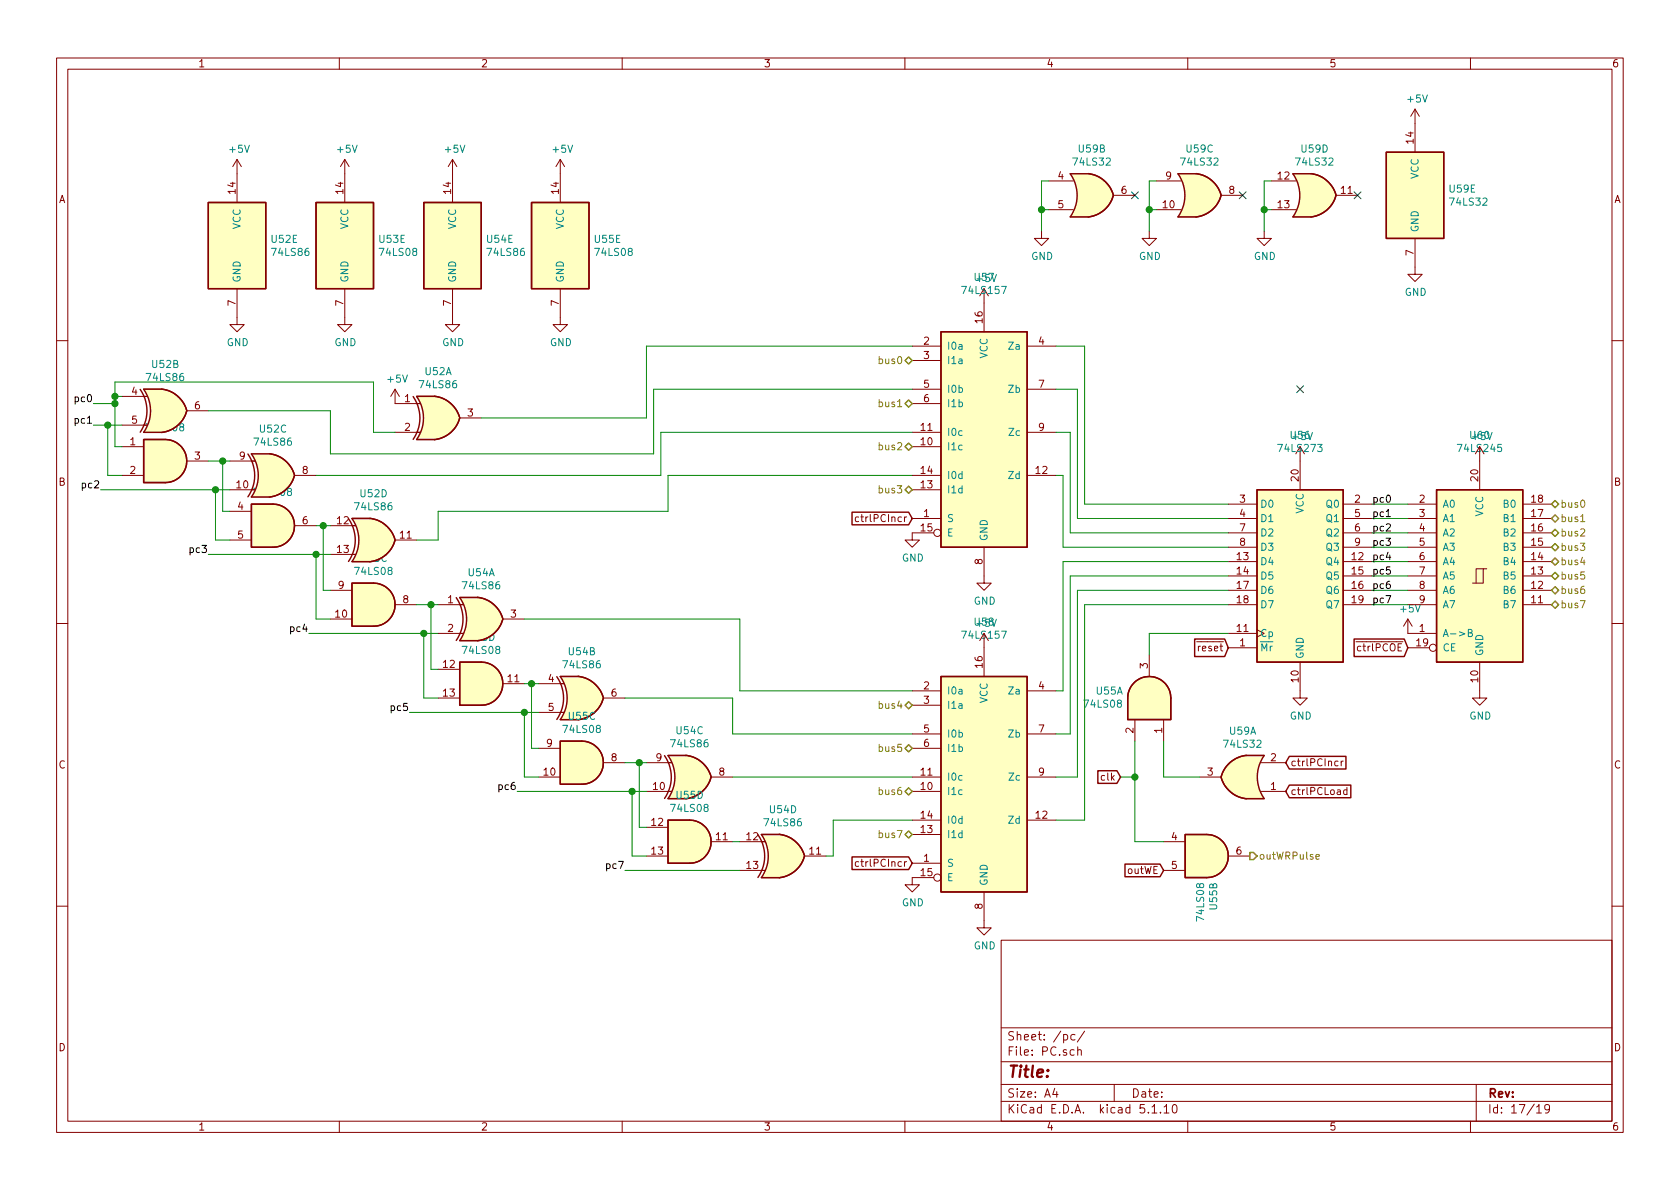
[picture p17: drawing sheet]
<svg xmlns="http://www.w3.org/2000/svg" width="297mm" height="210mm" viewBox="0 0 297 210" stroke-linecap="round" stroke-linejoin="round" font-family="sans-serif">
<defs><g id="words">
<text font-size="2.8" fill="#840000" x="178" y="190.5">Title:</text>
<g font-size="2.1" fill="#840000">
<text x="178" y="184">Sheet: /pc/</text>
<text x="178" y="186.7">File: PC.sch</text>
<text x="178" y="196.9">KiCad E.D.A. kicad 5.1.10</text>
<text x="178" y="194.1">Size: A4</text>
<text x="200" y="194.1">Date:</text>
<text x="263" y="194.1">Rev:</text>
<text x="263" y="196.9">Id: 17/19</text>
</g>
<g font-size="1.8" fill="#840000">
<text x="35" y="11.9">1</text>
<text x="85" y="11.9">2</text>
<text x="135" y="11.9">3</text>
<text x="185" y="11.9">4</text>
<text x="235" y="11.9">5</text>
<text x="285" y="11.9">6</text>
<text x="249.9" y="25.3" transform="rotate(-90 249.9 25.3)">14</text>
<text x="10.4" y="35.9">A</text>
<text x="41.7" y="34.2" transform="rotate(-90 41.7 34.2)">14</text>
<text x="60.7" y="34.2" transform="rotate(-90 60.7 34.2)">14</text>
<text x="79.8" y="34.2" transform="rotate(-90 79.8 34.2)">14</text>
<text x="98.8" y="34.2" transform="rotate(-90 98.8 34.2)">14</text>
<text x="187.1" y="31.7">4</text>
<text x="198.3" y="34.3">6</text>
<text x="206.1" y="31.7">9</text>
<text x="217.3" y="34.3">8</text>
<text x="226" y="31.7">12</text>
<text x="237.2" y="34.3">11</text>
<text x="285.4" y="35.9">A</text>
<text x="187.1" y="36.8">5</text>
<text x="205.7" y="36.8">10</text>
<text x="226" y="36.8">13</text>
<text x="249.9" y="45.2" transform="rotate(-90 249.9 45.2)">7</text>
<text x="41.7" y="54.1" transform="rotate(-90 41.7 54.1)">7</text>
<text x="60.7" y="54.1" transform="rotate(-90 60.7 54.1)">7</text>
<text x="79.8" y="54.1" transform="rotate(-90 79.8 54.1)">7</text>
<text x="98.8" y="54.1" transform="rotate(-90 98.8 54.1)">7</text>
<text x="173.7" y="57.1" transform="rotate(-90 173.7 57.1)">16</text>
<text x="163.3" y="61">2</text>
<text x="163.3" y="63.5">3</text>
<text x="183.7" y="61">4</text>
<text x="23.3" y="69.8">4</text>
<text x="71.6" y="71.1">1</text>
<text x="163.3" y="68.6">5</text>
<text x="163.3" y="71.1">6</text>
<text x="183.7" y="68.6">7</text>
<text x="23.3" y="74.9">5</text>
<text x="34.4" y="72.4">6</text>
<text x="71.6" y="76.2">2</text>
<text x="82.7" y="73.7">3</text>
<text x="162.9" y="76.2">11</text>
<text x="183.7" y="76.2">9</text>
<text x="23" y="78.7">1</text>
<text x="23" y="83.8">2</text>
<text x="34.4" y="81.3">3</text>
<text x="42.4" y="81.3">9</text>
<text x="53.5" y="83.8">8</text>
<text x="162.9" y="78.7">10</text>
<text x="162.9" y="83.8">14</text>
<text x="183.2" y="83.8">12</text>
<text x="258" y="79.9">74LS245</text>
<text x="10.4" y="85.9">B</text>
<text x="41.9" y="86.4">10</text>
<text x="162.9" y="86.4">13</text>
<text x="219.2" y="88.9">3</text>
<text x="229.6" y="85" transform="rotate(-90 229.6 85)">20</text>
<text x="239.5" y="88.9">2</text>
<text x="251" y="88.9">2</text>
<text x="261.4" y="85" transform="rotate(-90 261.4 85)">20</text>
<text x="270.8" y="88.9">18</text>
<text x="285.4" y="85.9">B</text>
<text x="42.1" y="90.2">4</text>
<text x="42.1" y="95.2">5</text>
<text x="53.5" y="92.7">6</text>
<text x="59.7" y="92.7">12</text>
<text x="70.8" y="95.2">11</text>
<text x="152" y="92.3">ctrlPCIncr</text>
<text x="162.9" y="94">15</text>
<text x="163.3" y="91.4">1</text>
<text x="219.2" y="91.4">4</text>
<text x="219.2" y="94">7</text>
<text x="239.5" y="91.4">5</text>
<text x="239.5" y="94">6</text>
<text x="251" y="91.4">3</text>
<text x="251" y="94">4</text>
<text x="270.8" y="94">16</text>
<text x="270.8" y="91.4">17</text>
<text x="59.7" y="97.8">13</text>
<text x="173.7" y="99.8" transform="rotate(-90 173.7 99.8)">8</text>
<text x="218.7" y="99.1">13</text>
<text x="218.7" y="101.6">14</text>
<text x="219.2" y="96.5">8</text>
<text x="239.1" y="99.1">12</text>
<text x="239.1" y="101.6">15</text>
<text x="239.5" y="96.5">9</text>
<text x="251" y="96.5">5</text>
<text x="251" y="99.1">6</text>
<text x="251" y="101.6">7</text>
<text x="270.8" y="101.6">13</text>
<text x="270.8" y="99.1">14</text>
<text x="270.8" y="96.5">15</text>
<text x="59.8" y="104.1">9</text>
<text x="71.3" y="106.7">8</text>
<text x="79.2" y="106.7">1</text>
<text x="218.7" y="104.1">17</text>
<text x="218.7" y="106.7">18</text>
<text x="239.1" y="104.1">16</text>
<text x="239.1" y="106.7">19</text>
<text x="251" y="104.1">8</text>
<text x="251" y="106.7">9</text>
<text x="270.8" y="106.7">11</text>
<text x="270.8" y="104.1">12</text>
<text x="59.4" y="109.2">10</text>
<text x="79.2" y="111.8">2</text>
<text x="90.3" y="109.2">3</text>
<text x="170.4" y="112.9">74LS157</text>
<text x="218.7" y="111.8">11</text>
<text x="251" y="111.8">1</text>
<text x="78.4" y="118.1">12</text>
<text x="173.7" y="118.1" transform="rotate(-90 173.7 118.1)">16</text>
<text x="202.9" y="118.2" transform="rotate(-90 202.9 118.2)">3</text>
<text x="212.2" y="115.2">reset</text>
<text x="219.2" y="114.3">1</text>
<text x="240.4" y="115.2">ctrlPCOE</text>
<text x="250.5" y="114.3">19</text>
<text x="78.4" y="123.2">13</text>
<text x="89.8" y="120.6">11</text>
<text x="97" y="120.6">4</text>
<text x="97" y="125.7">5</text>
<text x="108.1" y="123.2">6</text>
<text x="163.3" y="121.9">2</text>
<text x="163.3" y="124.5">3</text>
<text x="183.7" y="121.9">4</text>
<text x="229.6" y="120.6" transform="rotate(-90 229.6 120.6)">10</text>
<text x="261.4" y="120.6" transform="rotate(-90 261.4 120.6)">10</text>
<text x="163.3" y="129.5">5</text>
<text x="183.7" y="129.5">7</text>
<text x="200.4" y="129.6" transform="rotate(-90 200.4 129.6)">2</text>
<text x="205.5" y="129.6" transform="rotate(-90 205.5 129.6)">1</text>
<text x="10.4" y="135.9">C</text>
<text x="96.2" y="137.2">10</text>
<text x="96.7" y="132.1">9</text>
<text x="108.1" y="134.6">8</text>
<text x="116" y="134.6">9</text>
<text x="127.2" y="137.2">8</text>
<text x="162.9" y="137.2">11</text>
<text x="163.3" y="132.1">6</text>
<text x="183.7" y="137.2">9</text>
<text x="213.5" y="137.2">3</text>
<text x="224.7" y="134.6">2</text>
<text x="228.1" y="135.5">ctrlPCIncr</text>
<text x="285.4" y="135.9">C</text>
<text x="115.5" y="139.7">10</text>
<text x="162.9" y="139.7">10</text>
<text x="194.9" y="138">clk</text>
<text x="224.7" y="139.7">1</text>
<text x="228.1" y="140.6">ctrlPCLoad</text>
<text x="115.2" y="146">12</text>
<text x="126.7" y="148.6">11</text>
<text x="132.1" y="148.6">12</text>
<text x="162.9" y="147.3">13</text>
<text x="162.9" y="144.8">14</text>
<text x="183.2" y="144.8">12</text>
<text x="207.2" y="148.6">4</text>
<text x="115.2" y="151.1">13</text>
<text x="132.1" y="153.7">13</text>
<text x="143.2" y="151.1">11</text>
<text x="152" y="153.3">ctrlPCIncr</text>
<text x="162.9" y="154.9">15</text>
<text x="163.3" y="152.4">1</text>
<text x="199.4" y="154.6">outWE</text>
<text x="207.2" y="153.7">5</text>
<text x="218.6" y="151.1">6</text>
<text x="173.7" y="160.8" transform="rotate(-90 173.7 160.8)">8</text>
<text x="10.4" y="185.9">D</text>
<text x="285.4" y="185.9">D</text>
<text x="35" y="199.9">1</text>
<text x="85" y="199.9">2</text>
<text x="135" y="199.9">3</text>
<text x="185" y="199.9">4</text>
<text x="235" y="199.9">5</text>
<text x="285" y="199.9">6</text>
</g>
<g font-size="1.8" fill="#008484">
<text x="249" y="18.1">+5V</text>
<text x="40.7" y="27">+5V</text>
<text x="59.7" y="27">+5V</text>
<text x="78.8" y="27">+5V</text>
<text x="97.8" y="27">+5V</text>
<text x="189.9" y="29.3">74LS32</text>
<text x="190.8" y="27">U59B</text>
<text x="209" y="29.3">74LS32</text>
<text x="209.8" y="27">U59C</text>
<text x="229.3" y="29.3">74LS32</text>
<text x="230.1" y="27">U59D</text>
<text x="250.8" y="31.7" transform="rotate(-90 250.8 31.7)">VCC</text>
<text x="256.3" y="34.1">U59E</text>
<text x="42.5" y="40.6" transform="rotate(-90 42.5 40.6)">VCC</text>
<text x="61.6" y="40.6" transform="rotate(-90 61.6 40.6)">VCC</text>
<text x="80.6" y="40.6" transform="rotate(-90 80.6 40.6)">VCC</text>
<text x="99.7" y="40.6" transform="rotate(-90 99.7 40.6)">VCC</text>
<text x="250.8" y="41.1" transform="rotate(-90 250.8 41.1)">GND</text>
<text x="256.5" y="36.4">74LS32</text>
<text x="48.1" y="42.9">U52E</text>
<text x="48.3" y="45.3">74LS86</text>
<text x="67.1" y="42.9">U53E</text>
<text x="67.3" y="45.3">74LS08</text>
<text x="86.2" y="42.9">U54E</text>
<text x="86.4" y="45.3">74LS86</text>
<text x="105.2" y="42.9">U55E</text>
<text x="105.4" y="45.3">74LS08</text>
<text x="182.3" y="46">GND</text>
<text x="201.4" y="46">GND</text>
<text x="221.7" y="46">GND</text>
<text x="42.5" y="50" transform="rotate(-90 42.5 50)">GND</text>
<text x="61.6" y="50" transform="rotate(-90 61.6 50)">GND</text>
<text x="80.6" y="50" transform="rotate(-90 80.6 50)">GND</text>
<text x="99.7" y="50" transform="rotate(-90 99.7 50)">GND</text>
<text x="170.4" y="52">74LS157</text>
<text x="172.4" y="49.7">U57</text>
<text x="248.4" y="52.3">GND</text>
<text x="26.9" y="65.1">U52B</text>
<text x="40.1" y="61.2">GND</text>
<text x="59.1" y="61.2">GND</text>
<text x="78.2" y="61.2">GND</text>
<text x="97.2" y="61.2">GND</text>
<text x="167.4" y="61.8">I0a</text>
<text x="167.4" y="64.4">I1a</text>
<text x="174.6" y="63.4" transform="rotate(-90 174.6 63.4)">VCC</text>
<text x="178.5" y="61.8">Za</text>
<text x="26.1" y="67.4">74LS86</text>
<text x="68.6" y="67.7">+5V</text>
<text x="74.4" y="68.7">74LS86</text>
<text x="75.2" y="66.3">U52A</text>
<text x="167.4" y="69.5">I0b</text>
<text x="178.4" y="69.5">Zb</text>
<text x="26.1" y="76.3">74LS08</text>
<text x="46" y="76.5">U52C</text>
<text x="167.4" y="77.1">I0c</text>
<text x="167.4" y="72">I1b</text>
<text x="178.5" y="77.1">Zc</text>
<text x="228.2" y="77.6">U56</text>
<text x="260" y="77.6">U60</text>
<text x="45.2" y="78.8">74LS86</text>
<text x="167.4" y="79.6">I1c</text>
<text x="226.3" y="79.9">74LS273</text>
<text x="45.2" y="87.7">74LS08</text>
<text x="63.8" y="87.9">U52D</text>
<text x="167.4" y="87.2">I1d</text>
<text x="167.4" y="84.7">I0d</text>
<text x="178.4" y="84.7">Zd</text>
<text x="222.8" y="89.8">D0</text>
<text x="234.6" y="89.8">Q0</text>
<text x="255" y="89.8">A0</text>
<text x="266" y="89.8">B0</text>
<text x="62.9" y="90.2">74LS86</text>
<text x="167.4" y="92.3">S</text>
<text x="167.4" y="94.9">E</text>
<text x="174.6" y="95.8" transform="rotate(-90 174.6 95.8)">GND</text>
<text x="222.8" y="92.3">D1</text>
<text x="222.8" y="94.9">D2</text>
<text x="230.5" y="90.9" transform="rotate(-90 230.5 90.9)">VCC</text>
<text x="234.6" y="92.3">Q1</text>
<text x="234.6" y="94.9">Q2</text>
<text x="255" y="92.3">A1</text>
<text x="255" y="94.9">A2</text>
<text x="262.3" y="91.4" transform="rotate(-90 262.3 91.4)">VCC</text>
<text x="266" y="94.9">B2</text>
<text x="266" y="92.3">B1</text>
<text x="62.9" y="101.7">74LS08</text>
<text x="63.8" y="99.4">U53C</text>
<text x="82.8" y="101.9">U54A</text>
<text x="159.5" y="99.3">GND</text>
<text x="222.8" y="99.9">D4</text>
<text x="222.8" y="97.4">D3</text>
<text x="234.6" y="99.9">Q4</text>
<text x="234.6" y="97.4">Q3</text>
<text x="255" y="97.4">A3</text>
<text x="255" y="99.9">A4</text>
<text x="266" y="99.9">B4</text>
<text x="266" y="97.4">B3</text>
<text x="82" y="104.2">74LS86</text>
<text x="172.2" y="106.9">GND</text>
<text x="222.8" y="102.5">D5</text>
<text x="222.8" y="105">D6</text>
<text x="222.8" y="107.6">D7</text>
<text x="234.6" y="102.5">Q5</text>
<text x="234.6" y="105">Q6</text>
<text x="234.6" y="107.6">Q7</text>
<text x="255" y="102.5">A5</text>
<text x="255" y="105">A6</text>
<text x="255" y="107.6">A7</text>
<text x="266" y="107.6">B7</text>
<text x="266" y="105">B6</text>
<text x="266" y="102.5">B5</text>
<text x="82.8" y="113.3">U53D</text>
<text x="172.4" y="110.6">U58</text>
<text x="222.8" y="112.6">Cp</text>
<text x="247.7" y="108.3">+5V</text>
<text x="255" y="112.6">A-&gt;B</text>
<text x="82" y="115.6">74LS08</text>
<text x="99.8" y="118.2">74LS86</text>
<text x="100.6" y="115.9">U54B</text>
<text x="222.8" y="115.2">Mr</text>
<text x="230.5" y="116.6" transform="rotate(-90 230.5 116.6)">GND</text>
<text x="255" y="115.2">CE</text>
<text x="262.3" y="116.1" transform="rotate(-90 262.3 116.1)">GND</text>
<text x="167.4" y="122.8">I0a</text>
<text x="167.4" y="125.3">I1a</text>
<text x="174.6" y="124.4" transform="rotate(-90 174.6 124.4)">VCC</text>
<text x="178.5" y="122.8">Za</text>
<text x="191.9" y="125.1">74LS08</text>
<text x="193.9" y="122.8">U55A</text>
<text x="99.8" y="129.6">74LS08</text>
<text x="100.6" y="127.3">U55C</text>
<text x="119.7" y="129.8">U54C</text>
<text x="167.4" y="130.4">I0b</text>
<text x="178.4" y="130.4">Zb</text>
<text x="217.4" y="129.9">U59A</text>
<text x="228" y="127.2">GND</text>
<text x="259.8" y="127.2">GND</text>
<text x="118.8" y="132.2">74LS86</text>
<text x="167.4" y="133">I1b</text>
<text x="216.6" y="132.2">74LS32</text>
<text x="118.8" y="143.6">74LS08</text>
<text x="119.7" y="141.3">U55D</text>
<text x="136.2" y="143.8">U54D</text>
<text x="167.4" y="140.6">I1c</text>
<text x="167.4" y="138">I0c</text>
<text x="178.5" y="138">Zc</text>
<text x="135.3" y="146.1">74LS86</text>
<text x="167.4" y="148.2">I1d</text>
<text x="167.4" y="145.7">I0d</text>
<text x="178.4" y="145.7">Zd</text>
<text x="167.4" y="153.3">S</text>
<text x="167.4" y="155.8">E</text>
<text x="159.5" y="160.3">GND</text>
<text x="174.6" y="156.7" transform="rotate(-90 174.6 156.7)">GND</text>
<text x="215.2" y="160.8" transform="rotate(-90 215.2 160.8)">U55B</text>
<text x="172.2" y="167.9">GND</text>
<text x="212.9" y="162.7" transform="rotate(-90 212.9 162.7)">74LS08</text>
</g>
<g font-size="1.8" fill="#848400">
<text x="155.6" y="64.4">bus0</text>
<text x="155.6" y="72">bus1</text>
<text x="155.6" y="79.6">bus2</text>
<text x="155.6" y="87.2">bus3</text>
<text x="275.8" y="89.8">bus0</text>
<text x="275.8" y="92.3">bus1</text>
<text x="275.8" y="94.9">bus2</text>
<text x="275.8" y="97.4">bus3</text>
<text x="275.8" y="99.9">bus4</text>
<text x="275.8" y="102.5">bus5</text>
<text x="275.8" y="105">bus6</text>
<text x="275.8" y="107.6">bus7</text>
<text x="155.6" y="125.3">bus4</text>
<text x="155.6" y="133">bus5</text>
<text x="155.6" y="140.6">bus6</text>
<text x="155.6" y="148.2">bus7</text>
<text x="222.5" y="152">outWRPulse</text>
</g>
<g font-size="1.8">
<text x="13.5" y="71.1">pc0</text>
<text x="13.5" y="74.9">pc1</text>
<text x="14.7" y="86.4">pc2</text>
<text x="242.6" y="88.9">pc0</text>
<text x="242.6" y="94">pc2</text>
<text x="242.6" y="91.4">pc1</text>
<text x="33.8" y="97.8">pc3</text>
<text x="242.6" y="101.6">pc5</text>
<text x="242.6" y="99.1">pc4</text>
<text x="242.6" y="96.5">pc3</text>
<text x="242.6" y="106.7">pc7</text>
<text x="242.6" y="104.1">pc6</text>
<text x="51.6" y="111.8">pc4</text>
<text x="69.3" y="125.7">pc5</text>
<text x="88.4" y="139.7">pc6</text>
<text x="107.4" y="153.7">pc7</text>
</g>
</g></defs>
<g fill="none" stroke="#840000" stroke-width=".18">
<path d="M10 10.3h277v189.9h-277zM12 12.2h273v186.1h-273zM60 10.3v1.9M110 10.3v1.9M160 10.3v1.9M210 10.3v1.9M250.2 19.3v7.6M250.2 19.3l-.8 1.3M250.2 19.3l.8 1.3M260 10.3v1.9M41.9 28.2l-.8 1.3M41.9 28.2v7.6"/>
<path d="M41.9 28.2l.8 1.3M61 28.2v7.6M61 28.2l-.8 1.3M61 28.2l.7 1.3M80 28.2l-.8 1.3M80 28.2v7.6M80 28.2l.8 1.3M99.1 28.2v7.6M99.1 28.2l-.8 1.3M99.1 28.2l.7 1.3M185.4 32h4.3M185.4 37.1h4.3"/>
<path d="M196.8 34.5h3.9M204.5 32h4.3M204.5 37.1h4.3M215.9 34.5h3.8M224.8 32h4.3M224.8 37.1h4.3M236.2 34.5h3.8M41.9 51v6.4h1.3l-1.3 1.3-1.3-1.3h1.3M61 51v6.4h1.2l-1.2 1.3-1.3-1.3h1.3M80 51v6.4h1.3l-1.3 1.3-1.3-1.3h1.3M99.1 51v6.4h1.2l-1.2 1.3-1.3-1.3h1.3M174 51v7.7"/>
<path d="M184.1 40.9v1.3h1.3l-1.3 1.2-1.2-1.2h1.2M203.2 40.9v1.3h1.3l-1.3 1.2-1.3-1.2h1.3M223.5 40.9v1.3h1.3l-1.3 1.2-1.3-1.2h1.3M250.2 42.2v6.3h1.3l-1.3 1.3-1.3-1.3h1.3M10 60.2h2M21.6 79h3.8M21.6 75.2h4.4M21.6 70.1h4.4M33 72.6h3.8M69.8 76.4h4.5M69.8 68.8v2.6h4.5M69.8 68.8l-.7 1.3"/>
<path d="M69.8 68.8l.8 1.3M81.3 73.9h3.8M161.3 79h5.1M161.3 76.4h5.1M161.3 61.2h5.1M161.3 63.7h5.1M161.3 68.8h5.1M161.3 71.4h5.1M181.6 76.4h5.1M181.6 61.2h5.1M181.6 68.8h5.1M229.9 79v7.6"/>
<path d="M261.6 79v7.6M285 60.2h2M21.6 84.1h3.8M33 81.5h3.8M40.6 90.4h3.8M40.6 95.5h3.8M40.6 86.6h4.5M40.6 81.5h4.5M52.1 93h3.8M52.1 84.1h3.8M58.4 93h4.5M58.4 98h4.5"/>
<path d="M69.8 95.5h3.9M151.8 91.5l-.3-.1-.3 .2 .1 .6h.5M161.3 91.7h5.1M161.3 84.1h5.1M161.3 86.6h5.1M165.1 94.2h-3.8v1.3h1.3l-1.3 1.3-1.3-1.3h1.3M174 96.8v6.3h1.3l-1.3 1.3-1.3-1.3h1.3M181.6 84.1h5.1M217.2 91.7h5M217.2 94.2h5M217.2 99.3h5M217.2 96.8h5"/>
<path d="M217.2 89.1h5M237.5 91.7h5.1M237.5 94.2h5.1M237.5 99.3h5.1M237.5 96.8h5.1M237.5 89.1h5.1M248.9 91.7h5.1M248.9 94.2h5.1M248.9 99.3h5.1M248.9 96.8h5.1M248.9 89.1h5.1M269.2 91.7h5.1"/>
<path d="M269.2 94.2h5.1M269.2 99.3h5.1M269.2 96.8h5.1M269.2 89.1h5.1M10 110.3h2M58.4 109.5h3.8M58.4 104.4h3.8M69.8 106.9h3.9M77.5 118.4h3.8M77.5 112h4.4M77.5 106.9h4.4M88.9 109.5h3.8"/>
<path d="M174 112v7.6M203.2 115.8v3.8M211.6 113.5h.8M217.2 112h5M217.2 106.9h5M217.2 104.4h5M217.2 101.8h5M217.2 114.5h5M229.9 117.1v6.3h1.2l-1.2 1.3-1.3-1.3h1.3M237.5 106.9h5.1M237.5 104.4h5.1M237.5 101.8h5.1"/>
<path d="M239.8 113.5h1M248.9 109.5v2.5h5.1M248.9 106.9h5.1M248.9 104.4h5.1M248.9 109.5l-.7 1.2M248.9 109.5l.8 1.2M248.9 101.8h5.1M248.9 114.5h3.8M261.6 117.1v6.3h1.3l-1.3 1.3-1.3-1.3h1.3M262.3 100.6h-1.3v2.5M262.9 100.6h-.6v2.5h-2M269.2 106.9h5.1"/>
<path d="M269.2 104.4h5.1M269.2 101.8h5.1M285 110.3h2M77.5 123.4h3.8M88.9 120.9h3.8M95.2 126h4.5M95.2 120.9h4.5M95.2 137.4h3.9M95.2 132.3h3.9M106.7 123.4h3.8M106.7 134.9h3.8M114.3 139.9h4.4"/>
<path d="M114.3 134.9h4.4M125.7 137.4h3.8M161.3 139.9h5.1M161.3 137.4h5.1M161.3 122.2h5.1M161.3 124.7h5.1M161.3 129.8h5.1M161.3 132.3h5.1M181.6 137.4h5.1M181.6 122.2h5.1M181.6 129.8h5.1M200.7 127.2v3.9"/>
<path d="M205.7 127.2v3.9M212.1 137.4h3.8M223 139.9h4.3M223 134.9h4.3M236.6 134.6h-.4l-.2 .2 .1 .6h.5M237.1 134.6v.8M237.5 134.6l-.4 .2M238.2 139.7h-.4l-.2 .2 .1 .6h.5M238.2 139.2v1.3M114.3 146.3h3.8M114.3 151.4h3.8M125.7 148.8h3.8"/>
<path d="M130.8 148.8h4.5M130.8 153.9h4.5M142.2 151.4h3.8M151.8 152.4h-.3l-.3 .2 .1 .6h.5M161.3 152.6h5.1M161.3 145h5.1M161.3 147.6h5.1M165.1 155.2h-3.8v1.3h1.3l-1.3 1.2-1.3-1.2h1.3M174 157.7v6.4h1.3l-1.3 1.2-1.3-1.2h1.3M181.6 145h5.1M205.7 148.8h3.8M205.7 153.9h3.8"/>
<path d="M217.2 151.4h3.8M10 160.2h2M177 166.3h108v32h-108zM285 160.2h2M60 198.3v1.9M110 198.3v1.9M160 198.3v1.9M177 194.8h108M177 191.8h108M177 187.8h108M177 181.8h108M186.5 192.5l-.4 1h1"/>
<path d="M186.8 193v1M188.1 183l.4-.1 .3 .3-.1 .6-.2 .1-.4-.1M189.9 185.7l-.4-.1-.3 .3 .1 .6h.6M190.1 183l-.5-.1-.3 .3 .1 .6 .2 .1 .5-.1M190.6 185.7l.2-.1 .3 .1 .1 .9M190.6 185.1v1.5M191.8 182.3l-1.3 2M197 191.8v3M203.7 195.8l.4-.5v1.5M203.7 196.8h.8M205.2 196.7v.1M205.8 195.8l.4-.5v1.5"/>
<path d="M205.8 196.8h.9M207.5 195.4l.2-.1a.94 .94 0 0 1 0 1.5h-.1a1 1 0 0 1-.1-1.4zM210 198.3v1.9M260 198.3v1.9M261 191.8v6.5M271.7 195.8l.4-.5v1.5M271.7 196.8h.8M274 196l-.1 .1a.48 .48 0 0 1-.7 0v-.6a.48 .48 0 0 1 .7 0 1.27 1.27 0 0 1-.2 1.2l-.4 .1"/>
<circle cx="165.7" cy="94.2" r=".63"/>
<circle cx="253.4" cy="114.5" r=".63"/>
<circle cx="165.7" cy="155.2" r=".63"/>
</g>
<g fill="#ffffc2" stroke="#ffffc2" stroke-width=".18">
<path d="M102.2 119.6a5.2 5.2 0 0 1 4.5 3.8l-5 1.4z"/>
<path d="M101.7 122.1l5 1.4a5.2 5.2 0 0 1-4.5 3.8z"/>
<path d="M99.1 127.2h3.1z"/>
<path d="M99.1 119.6h3.1z"/>
<path d="M99.1 119.6h3.1v7.6h-3.1a6.7 6.7 0 0 0 0-7.6z"/>
<path d="M121.3 133.6a5.2 5.2 0 0 1 4.4 3.8l-5 1.3z"/>
<path d="M120.7 136.1l5 1.3a5.2 5.2 0 0 1-4.4 3.8z"/>
<path d="M118.1 141.2h3.2z"/>
<path d="M118.1 133.6h3.2z"/>
<path d="M118.1 133.6h3.2v7.6h-3.2a6.7 6.7 0 0 0 0-7.6z"/>
<path d="M85.1 117.1a3.8 3.8 0 0 1 3.8 3.8 3.8 3.8 0 0 1-3.8 3.8z"/>
<path d="M81.3 117.1h3.8v7.6h-3.8z"/>
<path d="M166.4 119.6h15.2v38.1h-15.2z"/>
<path d="M231.8 30.7a5.2 5.2 0 0 1 4.4 3.8l-5 1.4z"/>
<path d="M231.2 33.2l5 1.4a5.2 5.2 0 0 1-4.4 3.8z"/>
<path d="M228.6 38.3h3.2z"/>
<path d="M228.6 30.7h3.2z"/>
<path d="M228.6 30.7h3.2v7.6h-3.2a6.7 6.7 0 0 0 0-7.6z"/>
<path d="M245.1 26.9h10.2v15.3h-10.2z"/>
<path d="M84.5 105.6a5.2 5.2 0 0 1 4.4 3.8l-5 1.4z"/>
<path d="M83.9 108.1l5 1.4a5.2 5.2 0 0 1-4.4 3.8z"/>
<path d="M81.3 113.3h3.2z"/>
<path d="M81.3 105.7h3.2z"/>
<path d="M81.3 105.7h3.2v7.6h-3.2a6.7 6.7 0 0 0 0-7.6z"/>
<path d="M48.3 89.1a3.8 3.8 0 0 1 3.8 3.9 3.8 3.8 0 0 1-3.8 3.8z"/>
<path d="M44.4 89.1h3.9v7.7h-3.9z"/>
<path d="M94 35.8h10.1v15.2h-10.1z"/>
<path d="M55.9 35.8h10.1v15.2h-10.1z"/>
<path d="M74.9 35.8h10.2v15.2h-10.2z"/>
<path d="M66 103.1a3.8 3.8 0 0 1 3.8 3.8 3.8 3.8 0 0 1-3.8 3.8z"/>
<path d="M62.2 103.1h3.8v7.6h-3.8z"/>
<path d="M166.4 58.7h15.2v38.1h-15.2z"/>
<path d="M121.9 145a3.8 3.8 0 0 1 3.8 3.8 3.8 3.8 0 0 1-3.8 3.8z"/>
<path d="M118.1 145h3.8v7.6h-3.8z"/>
<path d="M137.8 147.5a5.2 5.2 0 0 1 4.4 3.9l-5 1.3z"/>
<path d="M137.2 150.1l5 1.3a5.2 5.2 0 0 1-4.4 3.8z"/>
<path d="M134.6 155.2h3.2z"/>
<path d="M134.6 147.6h3.2z"/>
<path d="M134.6 147.6h3.2v7.6h-3.2a6.7 6.7 0 0 0 0-7.6z"/>
<path d="M192.4 30.7a5.2 5.2 0 0 1 4.4 3.8l-5 1.4z"/>
<path d="M191.8 33.2l5 1.4a5.2 5.2 0 0 1-4.4 3.8z"/>
<path d="M189.2 38.3h3.2z"/>
<path d="M189.2 30.7h3.2z"/>
<path d="M189.2 30.7h3.2v7.6h-3.2a6.7 6.7 0 0 0 0-7.6z"/>
<path d="M102.9 131.1a3.8 3.8 0 0 1 3.8 3.8 3.8 3.8 0 0 1-3.8 3.8z"/>
<path d="M99.1 131.1h3.8v7.6h-3.8z"/>
<path d="M29.2 77.7a3.8 3.8 0 0 1 3.8 3.8 3.8 3.8 0 0 1-3.8 3.8z"/>
<path d="M25.4 77.7h3.8v7.6h-3.8z"/>
<path d="M36.8 35.8h10.2v15.2h-10.2z"/>
<path d="M65.4 91.7a5.2 5.2 0 0 1 4.4 3.8l-5 1.3z"/>
<path d="M64.8 94.2l5 1.3a5.2 5.2 0 0 1-4.4 3.8z"/>
<path d="M62.2 99.3h3.2z"/>
<path d="M62.2 91.7h3.2z"/>
<path d="M62.2 91.7h3.2v7.6h-3.2a6.7 6.7 0 0 0 0-7.6z"/>
<path d="M47.6 80.2a5.2 5.2 0 0 1 4.5 3.8l-5 1.4z"/>
<path d="M47.1 82.7l5 1.4a5.2 5.2 0 0 1-4.5 3.8z"/>
<path d="M44.4 87.9h3.2z"/>
<path d="M44.4 80.3h3.2z"/>
<path d="M44.4 80.3h3.2v7.6h-3.2a6.7 6.7 0 0 0 0-7.6z"/>
<path d="M28.6 68.8a5.2 5.2 0 0 1 4.4 3.8l-5 1.4z"/>
<path d="M28 71.3l5 1.4a5.2 5.2 0 0 1-4.4 3.8z"/>
<path d="M25.4 76.4h3.2z"/>
<path d="M25.4 68.8h3.2z"/>
<path d="M25.4 68.8h3.2v7.6h-3.2a6.7 6.7 0 0 0 0-7.6z"/>
<path d="M76.8 70.1a5.2 5.2 0 0 1 4.5 3.8l-5 1.3z"/>
<path d="M76.3 72.6l5 1.3a5.2 5.2 0 0 1-4.5 3.8z"/>
<path d="M73.7 77.7h3.1z"/>
<path d="M73.7 70.1h3.1z"/>
<path d="M73.7 70.1h3.1v7.6h-3.1a6.7 6.7 0 0 0 0-7.6z"/>
<path d="M215.9 137.4l5-1.3-.6 5.1a5.2 5.2 0 0 1-4.4-3.8z"/>
<path d="M217.2 135.1a5.2 5.2 0 0 1 3.1-1.5l.6 5.1-5-1.3 .5-1.2z"/>
<path d="M220.3 133.6h3.2z"/>
<path d="M220.3 141.2h3.2z"/>
<path d="M220.3 133.6h3.2a6.7 6.7 0 0 0 0 7.6h-3.2z"/>
<path d="M211.5 30.7a5.2 5.2 0 0 1 4.4 3.8l-5 1.4z"/>
<path d="M210.9 33.2l5 1.4a5.2 5.2 0 0 1-4.4 3.8z"/>
<path d="M208.3 38.3h3.2z"/>
<path d="M208.3 30.7h3.2z"/>
<path d="M208.3 30.7h3.2v7.6h-3.2a6.7 6.7 0 0 0 0-7.6z"/>
<path d="M200.5 120.7a3.8 3.8 0 0 1 4.2-.8 3.8 3.8 0 0 1 2.3 3.5h-7.6a3.8 3.8 0 0 1 1.1-2.7z"/>
<path d="M199.4 123.4h7.6v3.8h-7.6z"/>
<path d="M213.4 147.6a3.8 3.8 0 0 1 3.8 3.8 3.8 3.8 0 0 1-3.8 3.8z"/>
<path d="M209.5 147.6h3.9v7.6h-3.9z"/>
<path d="M254 86.6h15.2v30.5h-15.2z"/>
<path d="M222.2 86.6h15.3v30.5h-15.3z"/>
</g>
<g fill="none" stroke="#840000" stroke-width=".25">
<path d="M36.8 35.8h10.2v15.2h-10.2zM55.9 35.8h10.1v15.2h-10.1zM74.9 35.8h10.2v15.2h-10.2zM94 35.8h10.1v15.2h-10.1zM189.2 30.7h3.2a5.2 5.2 0 0 1 4.4 3.8M189.3 30.8a6.6 6.6 0 0 1 0 7.5M196.8 34.6a5.2 5.2 0 0 1-4.4 3.8l-3.2-.1M208.3 30.7h3.2a5.2 5.2 0 0 1 4.4 3.8M208.3 30.8a6.6 6.6 0 0 1 0 7.5M215.9 34.6a5.2 5.2 0 0 1-4.4 3.8l-3.2-.1M228.6 30.7h3.2a5.2 5.2 0 0 1 4.4 3.8M228.6 30.8a6.6 6.6 0 0 1 0 7.5"/>
<path d="M236.2 34.6a5.2 5.2 0 0 1-4.4 3.8l-3.2-.1M245.1 26.9h10.2v15.3h-10.2zM166.4 58.7h15.2v38.1h-15.2zM24.8 68.9a6.6 6.6 0 0 1 0 7.5M25.4 77.7h3.8a3.8 3.8 0 0 1 3.8 3.8 3.8 3.8 0 0 1-3.8 3.8h-3.8zM25.4 68.8h3.2a5.2 5.2 0 0 1 4.4 3.8M25.4 68.9a6.6 6.6 0 0 1 0 7.5M33 72.7a5.2 5.2 0 0 1-4.4 3.8l-3.2-.1M73.1 70.1a6.6 6.6 0 0 1 0 7.6M73.7 77.7h3.1M73.7 70.1h3.1M73.7 70.1a6.6 6.6 0 0 1 0 7.6"/>
<path d="M76.8 70.1a5.2 5.2 0 0 1 4.5 3.8M81.3 73.9a5.2 5.2 0 0 1-4.5 3.8M43.8 80.3a6.6 6.6 0 0 1 0 7.6M44.4 89.1h3.9a3.8 3.8 0 0 1 3.8 3.9 3.8 3.8 0 0 1-3.8 3.8h-3.9zM47.6 80.2a5.2 5.2 0 0 1 4.5 3.8M47.6 80.3h-3.1a6.6 6.6 0 0 1 0 7.6h3.1M52.1 84.1a5.2 5.2 0 0 1-4.5 3.8M61.6 91.7a6.6 6.6 0 0 1 0 7.6M62.2 91.7h3.2a5.2 5.2 0 0 1 4.4 3.8M62.3 91.7a6.6 6.6 0 0 1 0 7.6M69.8 95.5a5.2 5.2 0 0 1-4.4 3.8h-3.2M150.6 90.6h10.1l.6 1.1-.6 1.1h-10.1z"/>
<path d="M222.2 86.6h15.3v30.5h-15.3zM254 86.6h15.2v30.5h-15.2zM62.2 103.1h3.8a3.8 3.8 0 0 1 3.8 3.8 3.8 3.8 0 0 1-3.8 3.8h-3.8zM80.7 105.7a6.6 6.6 0 0 1 0 7.6M81.3 117.1h3.8a3.8 3.8 0 0 1 3.8 3.8 3.8 3.8 0 0 1-3.8 3.8h-3.8zM81.3 105.7l3.2-.1a5.2 5.2 0 0 1 4.4 3.8M81.3 105.7a6.6 6.6 0 0 1 0 7.6M88.9 109.5a5.2 5.2 0 0 1-4.4 3.8h-3.2M98.5 119.7a6.6 6.6 0 0 1 0 7.5M99.1 119.6h3.1a5.2 5.2 0 0 1 4.5 3.8M99.1 119.7a6.6 6.6 0 0 1 0 7.5M166.4 119.6h15.2v38.1h-15.2z"/>
<path d="M211.2 113h5.3l.7 1.5-.7 1.6h-5.3zM239.4 113h8.9l.6 1.5-.6 1.6h-8.9zM99.1 131.1h3.8a3.8 3.8 0 0 1 3.8 3.8 3.8 3.8 0 0 1-3.8 3.8h-3.8zM106.7 123.5a5.2 5.2 0 0 1-4.5 3.8l-3.1-.1M117.5 133.6a6.6 6.6 0 0 1 0 7.6M118.1 133.6h3.2a5.2 5.2 0 0 1 4.4 3.8M118.1 133.6a6.6 6.6 0 0 1 0 7.6M125.7 137.4a5.2 5.2 0 0 1-4.4 3.8h-3.2M194.1 136.3h3.4l.6 1.1-.6 1.1h-3.4zM200.5 120.7a3.8 3.8 0 0 1 4.2-.8 3.8 3.8 0 0 1 2.3 3.5v3.8h-7.6v-3.8a3.8 3.8 0 0 1 1.1-2.7zM215.9 137.4a5.2 5.2 0 0 0 4.4 3.8h3.2M223.5 133.6a6.6 6.6 0 0 0 0 7.6"/>
<path d="M223.5 133.6h-3.2a5.2 5.2 0 0 0-4.4 3.8M228 133.8h10v2.2h-10l-.7-1.1zM228 138.8h10.8v2.3h-10.8l-.7-1.2zM118.1 145h3.8a3.8 3.8 0 0 1 3.8 3.8 3.8 3.8 0 0 1-3.8 3.8h-3.8zM134 147.6a6.6 6.6 0 0 1 0 7.6M134.6 147.6l3.2-.1a5.2 5.2 0 0 1 4.4 3.9M134.6 147.6a6.6 6.6 0 0 1 0 7.6M142.2 151.4a5.2 5.2 0 0 1-4.4 3.8h-3.2M150.6 151.5h10.1l.6 1.1-.6 1.2h-10.1zM198.9 152.8h6.2l.6 1.1-.6 1.1h-6.2zM209.5 147.6h3.9a3.8 3.8 0 0 1 3.8 3.8 3.8 3.8 0 0 1-3.8 3.8h-3.9z"/>
</g>
<g fill="none" stroke="#008484" stroke-width=".18">
<path d="M175.3 48.5l.4 1.3 .5-1.3M27.1 72.6v1.1l.2 .2 .4-.1 .1-.1v-1.1M29 72.6h-.6l-.1 .6 .5-.1 .3 .2v.4l-.3 .2-.5-.1M29.5 72.6h.8l-.4 .5 .3 .1v.6l-.5 .1-.2-.1M30.7 73.9l.4-1.3 .4 1.3M30.8 73.5h.6M231.2 76.5l.4 1.2 .5-1.2M263 76.5l.4 1.2 .4-1.2M46.1 84v1.1l.2 .2h.2l.3-.2v-1.1M48 84h-.6l-.1 .7 .2-.2 .5 .2v.5l-.2 .1-.5-.1M48.5 84h.8l-.5 .5 .4 .2 .1 .4-.3 .2-.5-.1M49.8 84.7l.5-.1 .1-.4-.6-.2v1.3h.5l.2-.2v-.2l-.3-.2"/>
<path d="M175.3 109.5l.4 1.3 .5-1.3M259.6 111.9h.6v-.5l-.6-.1v1.3h.5l.2-.3v-.2l-.3-.2"/>
</g>
<g fill="none" stroke="#008400" stroke-width=".18">
<path d="M184.1 37.1h1.3M185.4 32h-1.3v8.9M203.2 37.1h1.3M204.5 32h-1.3v8.9M223.5 37.1h1.3M224.8 32h-1.3v8.9M16.5 75.2h5.1M16.5 71.4h3.8M19 75.2v8.9h2.6M20.3 70.1h1.3M69.8 76.4h-3.8v-8.8h-45.7v11.4h1.3M161.3 61.2h-47v12.7h-29.2"/>
<path d="M161.3 68.8h-45.7v11.5h-57.2v-7.7h-21.6M161.3 76.4h-44.5v7.7h-60.9M186.7 61.2h5.1v27.9h25.4M186.7 68.8h3.8v22.9h26.7M186.7 76.4h2.5v17.8h28M17.8 86.6h22.8M36.8 81.5h3.8M36.8 98h21.6M38.1 86.6v8.9h2.5M39.4 81.5v8.9h1.2M55.9 98v11.5h2.5M55.9 93h2.5"/>
<path d="M57.1 93v11.4h1.3M161.3 84.1h-43.2v6.3h-40.6v5.1h-3.8M186.7 84.1h1.3v12.7h29.2M217.2 99.3h-29.2v22.9h-1.3M242.6 89.1h6.3M242.6 91.7h6.3M242.6 99.3h6.3M242.6 94.2h6.3M242.6 96.8h6.3M54.6 112h22.9M73.7 106.9h3.8M74.9 112v11.4h2.6"/>
<path d="M76.2 106.9v11.5h1.3M92.7 109.5h38.1v12.7h30.5M217.2 112h-14v3.8M217.2 106.9h-25.4v38.1h-5.1M217.2 104.4h-26.7v33h-3.8M217.2 101.8h-28v28h-2.5M242.6 106.9h6.3M242.6 104.4h6.3M242.6 101.8h6.3M72.4 126h22.8M91.4 139.9h22.9M92.7 126v11.4h2.5"/>
<path d="M92.7 120.9h2.5M94 120.9v11.4h1.2M110.5 123.4h19v6.4h31.8M110.5 134.9h3.8M111.8 139.9v11.5h2.5M113 134.9v11.4h1.3M129.5 137.4h31.8M198.1 137.4h2.6M200.7 131.1v17.7h5M205.7 131.1v6.3h6.4M110.5 153.9h20.3M129.5 148.8h1.3"/>
<path d="M161.3 145h-14v6.4h-1.3"/>
</g>
<path d="M279.5 93.6l.5-.1 .2 .4-.8 .9h.8M279.5 92.2h.7M279.8 98.5l-.3 .9h.8M279.4 106.2h.9l-.6 1.3M232.7 151.5l.6-.1-.1-.3h-.4l-.1 .2v.6h.5" fill="none" stroke="#848400" stroke-width=".18"/>
<g fill="none" stroke="#848400" stroke-width=".25">
<path d="M160 79l.7-.6 .6 .6-.6 .6zM160 71.4l.7-.7 .6 .7-.6 .6zM160.7 63.1l.6 .6-.6 .7-.7-.7zM160 86.6l.7-.6 .6 .6-.6 .6zM274.3 89.1l.7-.6 .6 .6-.6 .7zM274.3 91.7l.7-.6 .6 .6-.6 .6zM274.3 94.2l.7-.6 .6 .6-.6 .7zM274.3 96.8l.7-.7 .6 .7-.6 .6zM274.3 99.3l.7-.6 .6 .6-.6 .6zM274.3 104.4l.7-.6 .6 .6-.6 .6zM274.3 106.9l.7-.6 .6 .6-.6 .7zM275 101.2l.6 .6-.6 .7-.7-.7z"/>
<path d="M160 139.9l.7-.6 .6 .6-.6 .7zM160 124.7l.7-.6 .6 .6-.6 .6zM160.7 131.7l.6 .6-.6 .7-.7-.7zM160 147.6l.7-.7 .6 .7-.6 .6zM221 150.7h.6l.6 .7-.6 .6h-.6z"/>
</g>
<path d="M245.1 91.4h.7" fill="none" stroke="#000" stroke-width=".18"/>
<g fill="#008400" stroke="#008400" stroke-width=".25">
<circle cx="20.3" cy="71.4" r=".51"/>
<circle cx="111.8" cy="139.9" r=".51"/>
<circle cx="113" cy="134.9" r=".51"/>
<circle cx="200.7" cy="137.4" r=".51"/>
<circle cx="92.7" cy="126" r=".51"/>
<circle cx="94" cy="120.9" r=".51"/>
<circle cx="74.9" cy="112" r=".51"/>
<circle cx="76.2" cy="106.9" r=".51"/>
<circle cx="223.5" cy="37.1" r=".51"/>
<circle cx="55.9" cy="98" r=".51"/>
<circle cx="57.2" cy="93" r=".51"/>
<circle cx="38.1" cy="86.6" r=".51"/>
<circle cx="39.4" cy="81.5" r=".51"/>
<circle cx="184.2" cy="37.1" r=".51"/>
<circle cx="203.2" cy="37.1" r=".51"/>
<circle cx="19" cy="75.2" r=".51"/>
<circle cx="20.3" cy="70.1" r=".51"/>
</g>
<path d="M200.1 33.9l1.2 1.2M201.3 33.9l-1.2 1.2M219.1 33.9l1.2 1.2M220.3 33.9l-1.2 1.2M239.4 33.9l1.2 1.2M240.6 33.9l-1.2 1.2M229.3 68.2l1.2 1.2M230.5 68.2l-1.2 1.2" fill="none" stroke="#000084" stroke-width=".18"/>
<use href="#words"/>
</svg>
